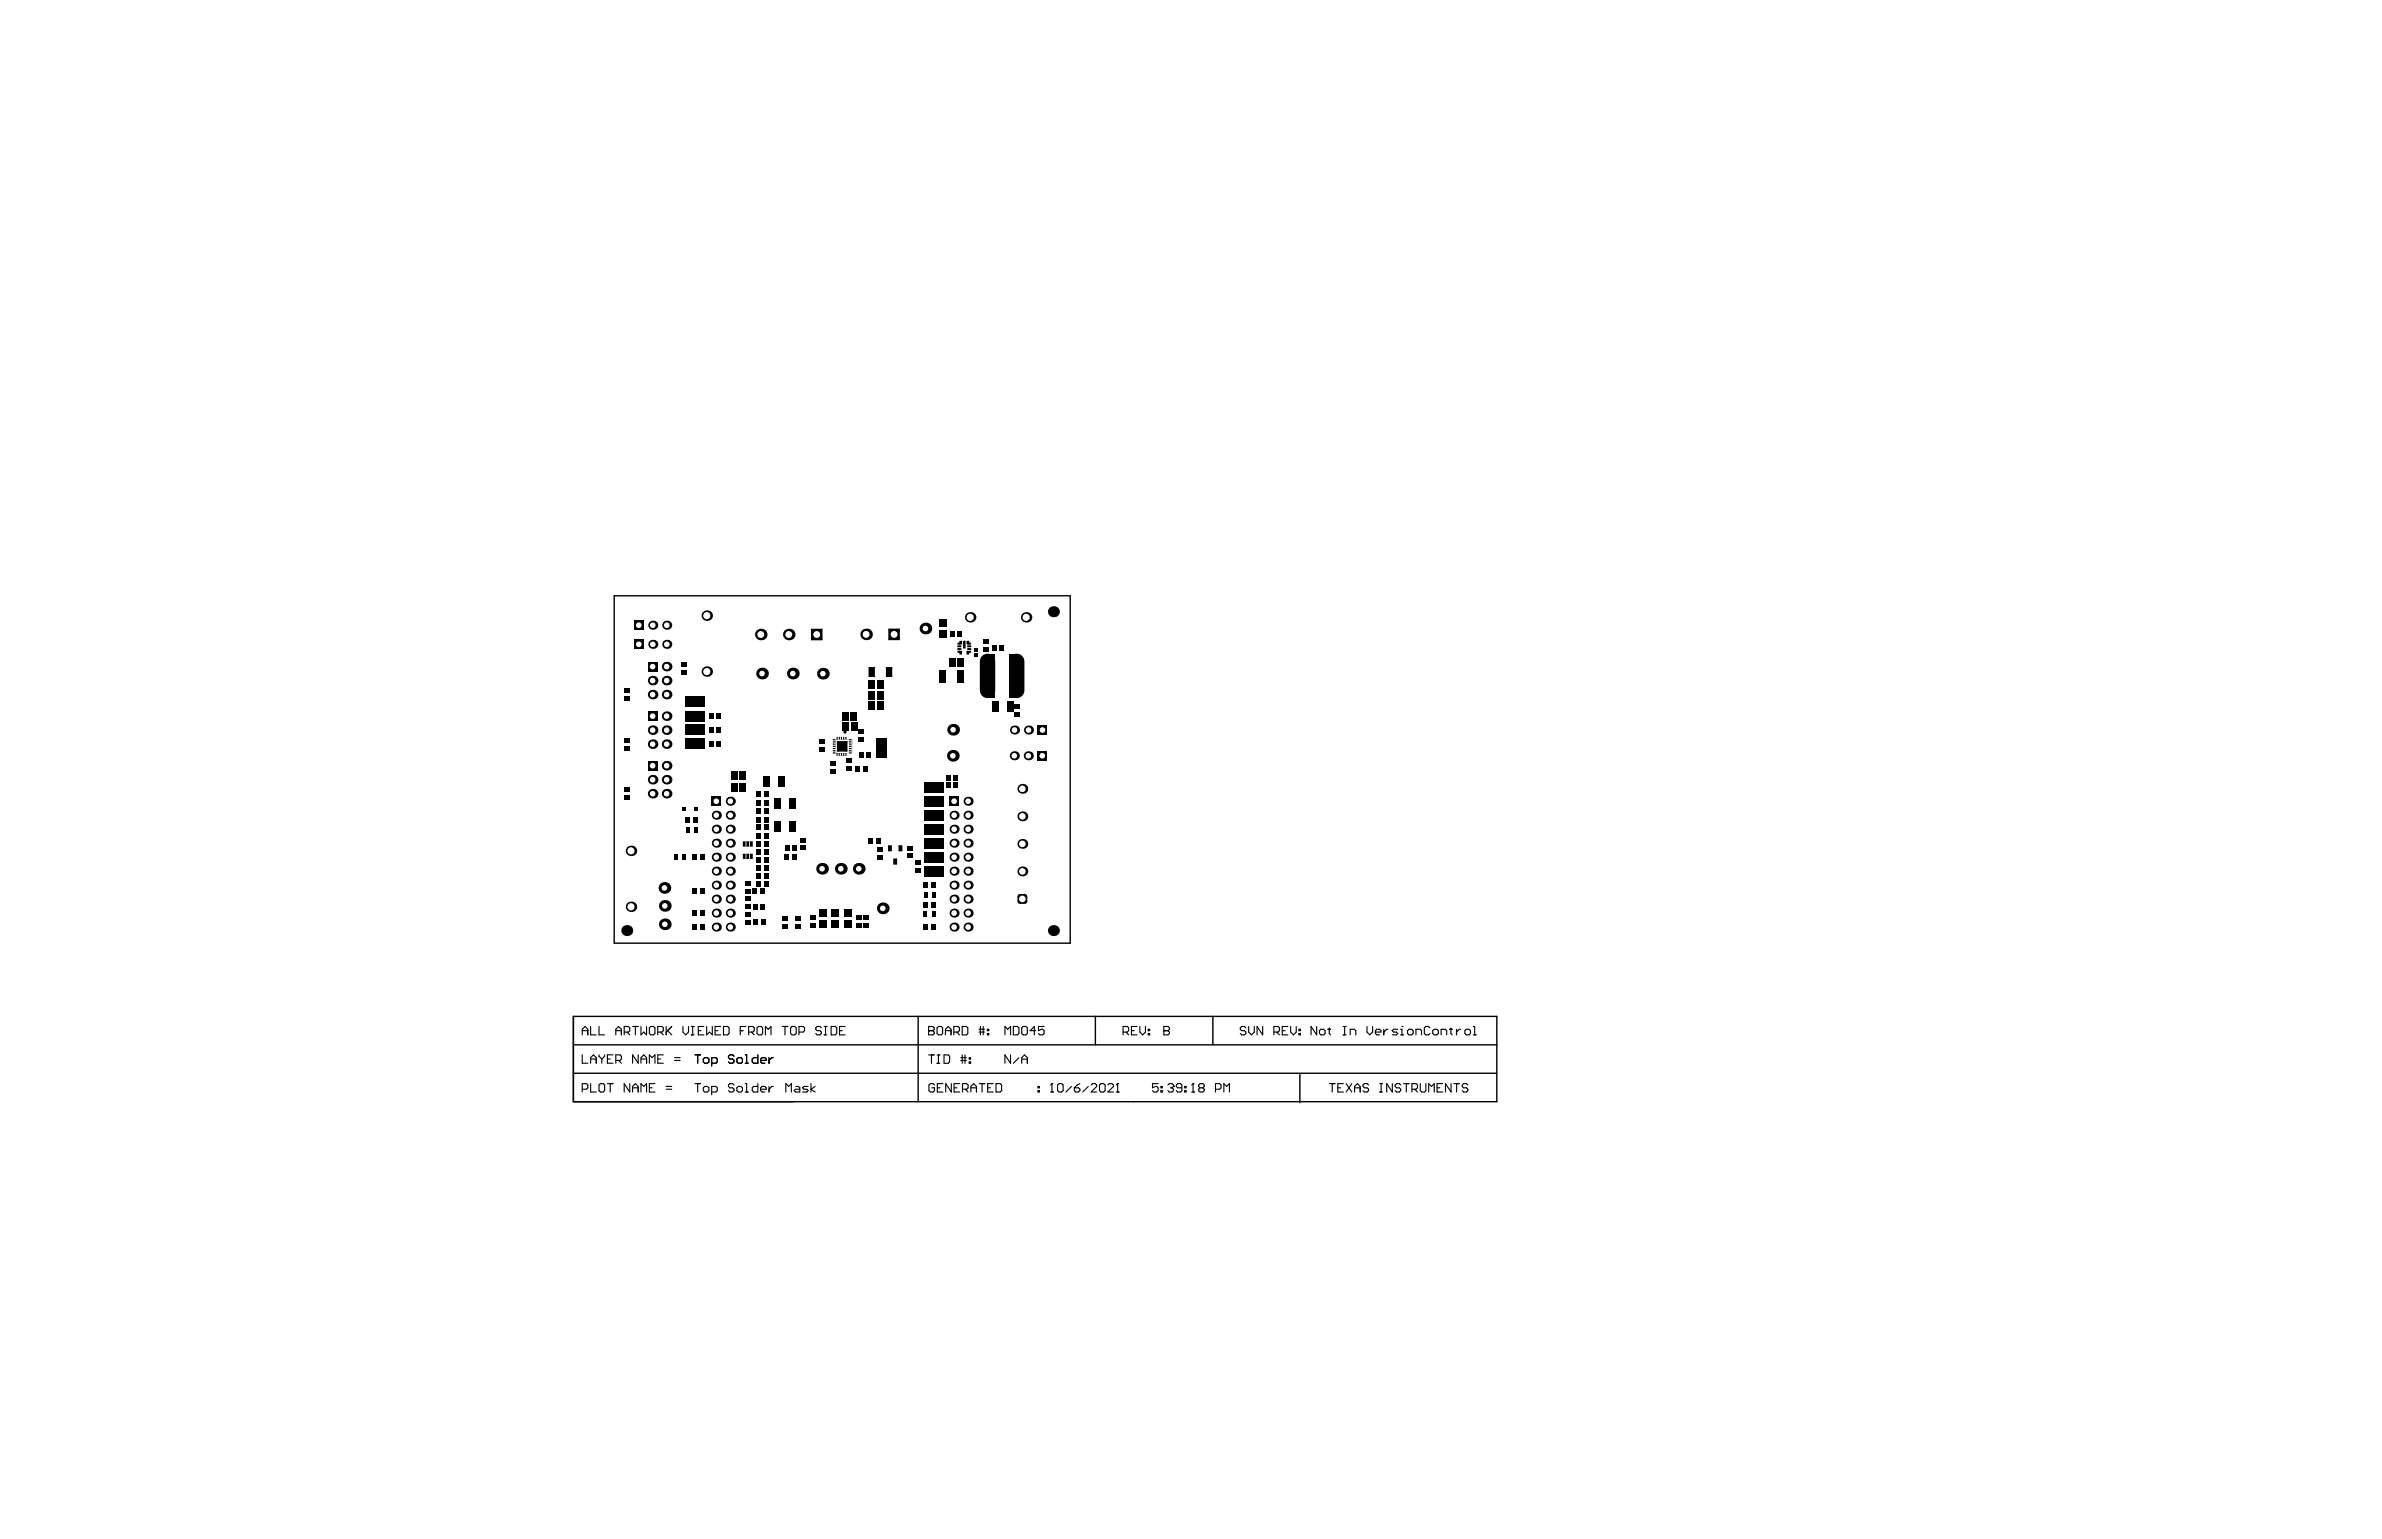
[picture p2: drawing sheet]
<svg xmlns="http://www.w3.org/2000/svg" width="432mm" height="279mm" viewBox="0 0 432 279" stroke-linecap="round" stroke-linejoin="round" font-family="sans-serif">
<path d="M111.3 108h82.7v63h-82.7zM103.9 184.3v15.5h167.4v-15.5h-167.4v15.5M103.9 194.6h167.4M103.9 189.4h167.4M166.4 184.3v15.5M198.6 184.3v5.1M219.9 184.3v5.1M235.6 194.8v5.1" fill="none" stroke="#000" stroke-width=".25"/>
<g fill="none" stroke="#000" stroke-width=".2">
<path d="M105.5 186.9h1.1M105.5 187.6v-1l.6-.5 .5 .5v1M105.5 191.3v1.5h1.1M105.5 197.5h.8l.3-.3v-.5l-.3-.2h-.8v1.5M107.1 186.1v1.5h1M107.1 192.8v-1l.5-.5 .5 .5v1M107.1 196.5v1.5h1M107.1 192h1M108.6 186.1v1.5h1M108.6 196.7l.2-.2h.5l.3 .2v1l-.3 .3h-.5l-.2-.3zM108.6 191.3v.2l.5 .5M109.1 192v.8"/>
<path d="M109.6 191.3v.2l-.5 .5M110.1 196.5h1M110.1 192h.5M110.6 196.5v1.5M111.1 191.3h-1v1.5h1M111.6 186.9h1M111.6 192.3h.8l.2-.3v-.5l-.2-.2h-.8v1.5M111.6 187.6v-1l.5-.5 .5 .5v1M112.1 192.3l.5 .5M113.2 187.1h.7l.3-.2v-.5l-.3-.3h-.7v1.5M113.7 187.1l.5 .5M114.2 196.5v1.5l-1-1.5v1.5"/>
<path d="M114.7 186.1h1M114.7 198v-1l.5-.5 .5 .5v1M114.7 197.2h1M115.2 186.1v1.5M115.7 191.3v1.5l-1-1.5v1.5M116.2 186.1v1.5l.5-.5 .5 .5v-1.5M116.2 192.8v-1l.5-.5 .5 .5v1M116.2 198v-1.5l.5 .5 .5-.5v1.5M116.2 192h1M117.7 186.4l.3-.3h.5l.2 .3v1l-.2 .2h-.5l-.3-.2zM117.7 197.2h.5M117.7 192.8v-1.5l.5 .5 .5-.5v1.5"/>
<path d="M118.7 196.5h-1v1.5h1M119.2 187.1h.8l.2-.2v-.5l-.2-.3h-.8v1.5M119.2 192h.5M119.7 187.1l.5 .5M120.2 191.3h-1v1.5h1M120.8 197.5h1M120.8 197h1M120.8 186.1v1.5M121 186.9l.8 .7M121.8 186.1l-1 1M122.3 192.3h1M122.3 191.8h1"/>
<path d="M123.8 186.1v1l.5 .5 .5-.5v-1M125.3 187.6h.5M125.3 186.1h.5M125.6 186.1v1.5M126 196.5h1M126 191.3h1M126.5 191.3v1.5M126.5 196.5v1.5M126.6 186.9h.5M127.5 197.2l.2-.2h.6l.2 .2v.5l-.2 .3h-.6l-.2-.3zM127.5 192l.2-.2h.6l.2 .2v.5l-.2 .3h-.6l-.2-.3zM127.6 186.1h-1v1.5h1"/>
<path d="M128.1 186.1v1.5l.5-.5 .5 .5v-1.5M129 198h.8l.2-.3v-.5l-.2-.2h-.8v1.5M129 192.8h.8l.2-.3v-.5l-.2-.2h-.8v1.5M129.6 186.9h.5M130.6 186.1h-1v1.5h1M131.1 186.1h.8l.3 .3v1l-.3 .2h-.8zM133.1 196.7l-.3-.2h-.5l-.2 .2v.3l.2 .2h.5l.3 .3v.2l-.3 .3h-.5l-.2-.3M133.1 191.5l-.3-.2h-.5l-.2 .2v.3l.2 .2h.5l.3 .3v.2l-.3 .3h-.5l-.2-.3M133.6 197.2l.2-.2h.5l.3 .2v.5l-.3 .3h-.5l-.2-.3zM133.6 192l.2-.2h.5l.3 .2v.5l-.3 .3h-.5l-.2-.3zM134.2 186.9h.5M135.1 196.5h.3v1.5"/>
<path d="M135.1 198h.5M135.1 192.8h.5M135.1 191.3h.3v1.5M135.2 186.1h-1v1.5M135.7 187.1h.8l.2-.2v-.5l-.2-.3h-.8v1.5M136.2 187.1l.5 .5M137.4 196.5v1.5h-.8l-.2-.3v-.5l.2-.2h.8M137.4 191.3v1.5h-.8l-.2-.3v-.5l.2-.2h.8M137.5 186.1h.5l.2 .3v1l-.2 .2h-.5l-.3-.2v-1zM137.9 197.5h1v-.3l-.3-.2h-.5l-.2 .2v.5l.2 .3h.5M137.9 192.3h1v-.3l-.3-.2h-.5l-.2 .2v.5l.2 .3h.5M138.8 187.6v-1.5l.5 .5 .5-.5v1.5"/>
<path d="M139.4 191.8v1M139.4 197v1M140.2 197h-.3l-.5 .5M140.2 191.8h-.3l-.5 .5M141.8 186.1h1M142.3 186.1v1.5M142.4 198v-1.5l.6 .5 .5-.5v1.5M143.3 186.4l.3-.3h.5l.2 .3v1l-.2 .2h-.5l-.3-.2zM144.2 197h.5l.3 .2v.8h-.8l-.2-.3 .2-.2h.8M144.8 187.1h.8l.3-.2v-.5l-.3-.3h-.8v1.5M146.5 197h-.8l-.2 .2 .2 .3h.6l.2 .2-.2 .3h-.8M147 196.5v1.5"/>
<path d="M147.8 197l-.8 .5 .8 .5M148.9 186.4l-.3-.3h-.5l-.2 .3v.2l.2 .3h.5l.3 .2v.3l-.3 .2h-.5l-.2-.2M149.4 187.6h.5M149.4 186.1h.5M149.7 186.1v1.5M150.7 186.1h.7l.3 .3v1l-.3 .2h-.7zM152.2 186.9h.5M153.2 186.1h-1v1.5h1M168.3 186.9h.1M168.3 186.1h.8l.3 .3v.2l-.3 .3 .3 .2v.3l-.3 .2h-.8zM168.3 186.9h.8M168.3 191.3h1.1"/>
<path d="M168.8 191.3v1.5M169.4 196.7l-.2-.2h-.6l-.2 .2v1l.2 .3h.6l.2-.3v-.5h-.5M169.9 186.4l.2-.3h.5l.3 .3v1l-.3 .2h-.5l-.2-.2zM169.9 192.8h.5M169.9 191.3h.5M169.9 197.2h.5M170.1 191.3v1.5M170.9 196.5h-1v1.5h1M171.1 191.3h.8l.2 .2v1l-.2 .3h-.8zM171.4 186.9h1M171.4 187.6v-1l.5-.5 .5 .5v1M172.4 196.5v1.5l-1-1.5v1.5"/>
<path d="M172.9 187.1h.8l.2-.2v-.5l-.2-.3h-.8v1.5M173 197.2h.5M173.4 187.1l.5 .5M174 196.5h-1v1.5h1M174.2 192.3h1M174.2 191.8h1M174.4 186.1h.8l.2 .3v1l-.2 .2h-.8zM174.4 191.3v1.5M174.5 197.5h.7l.3-.3v-.5l-.3-.2h-.7v1.5M174.9 191.3v1.5M175 197.5l.5 .5M175.7 192.5h.2v.3h-.2z"/>
<path d="M175.7 191.8h.2v.2h-.2zM176 197.2h1M176 198v-1l.5-.5 .5 .5v1M177.5 187.1h1M177.5 186.6h1M177.5 196.5h1M177.7 186.1v1.5M178 196.5v1.5M178.2 186.1v1.5M179 187.4h.2v.2h-.2zM179 186.6h.2v.3h-.2zM179 197.2h.5"/>
<path d="M180.1 196.5h-1.1v1.5h1.1M180.6 196.5h.7l.3 .2v1l-.3 .3h-.7zM182.2 187.6v-1.5l.5 .5 .5-.5v1.5M183.2 191.3v1.5l-1-1.5v1.5M183.7 186.1h.8l.2 .3v1l-.2 .2h-.8zM184.7 191.8l-1 1M185.2 186.4l.3-.3h.5l.2 .3v1l-.2 .2h-.5l-.3-.2zM185.2 192.8v-1l.5-.5 .5 .5v1M185.2 192h1M187.8 186.9h-1.1l.8-.8v1.5M188.2 197.7h.2v.3h-.2zM188.2 197h.2v.2h-.2z"/>
<path d="M189.3 186.1h-1v.8l.5-.3h.2l.3 .3v.5l-.3 .2h-.5l-.2-.2M190.4 198h.5M190.7 196.5h.1M190.7 196.5v1.5M190.7 196.5l-.3 .2M191.7 196.7l.3-.2h.5l.2 .2v1l-.2 .3h-.5l-.3-.3zM194.2 197l-1 1M194.7 197.2h.8l.3 .3v.2l-.3 .3h-.5l-.3-.3zM195.8 196.5l-.5 .2-.6 .5M197.3 197l-1 1M197.8 196.7l.2-.2h.6l.2 .2v.3l-1 1h1M199.6 196.5h.5l.2 .2v1l-.2 .3h-.5l-.3-.3v-1z"/>
<path d="M200.8 196.7l.3-.2h.5l.2 .2v.3l-1 1h1M202.4 198h.5M202.6 196.5h.1M202.6 196.5v1.5M202.6 196.5l-.2 .2M203.6 187.1h.7l.3-.2v-.5l-.3-.3h-.7v1.5M204.1 187.1l.5 .5M205.1 186.9h.5M206.1 186.1h-1v1.5h1M206.6 186.1v1l.5 .5 .5-.5v-1M208.2 187.4h.2v.2h-.2zM208.2 186.6h.2v.3h-.2z"/>
<path d="M209.9 196.5h-1v.7l.5-.2h.3l.2 .2v.5l-.2 .3h-.5l-.3-.3M210.4 197.7h.3v.3h-.3zM210.4 197h.3v.2h-.3zM211 186.9h.1M211 186.1h.7l.3 .3v.2l-.3 .3 .3 .2v.3l-.3 .2h-.7zM211 186.9h.7M211.7 196.7l.3-.2h.5l.2 .2v.3M212.2 197.2h.3M212.5 197.2l.2 .3v.2l-.2 .3h-.5l-.3-.3M212.7 197h.1M212.7 197l-.2 .2M214.2 197.2h-.7l-.3-.2v-.3l.3-.2h.5l.2 .2v1l-.2 .3h-.5l-.3-.3"/>
<path d="M214.8 197.7h.2v.3h-.2zM214.8 197h.2v.2h-.2zM216 198h.5M216.3 196.5h.1M216.3 196.5v1.5M216.3 196.5l-.3 .2M217.5 197.2l-.2-.2v-.3l.2-.2h.6l.2 .2v.3l-.2 .2M217.5 197.2l-.2 .3v.2l.2 .3h.6l.2-.3v-.2l-.2-.3M217.5 197.2h.6M220.3 197.5h.8l.2-.3v-.5l-.2-.2h-.8v1.5M221.9 198v-1.5l.5 .5 .5-.5v1.5M225.9 186.4l-.3-.3h-.5l-.3 .3v.2l.3 .3h.5l.3 .2v.3l-.3 .2h-.5l-.3-.2"/>
<path d="M226.4 186.1v1l.5 .5 .5-.5v-1M228.9 186.1v1.5l-1-1.5v1.5M230.9 187.1h.8l.2-.2v-.5l-.2-.3h-.8v1.5M231.4 187.1l.5 .5M232.4 186.9h.5M233.5 186.1h-1.1v1.5h1.1M234 186.1v1l.5 .5 .5-.5v-1M235.5 187.4h.2v.2h-.2zM235.5 186.6h.2v.3h-.2zM238.7 186.1v1.5l-1-1.5v1.5M239.4 186.6h.5l.3 .3v.5l-.3 .2h-.5l-.2-.2v-.5zM240.7 186.6h.5"/>
<path d="M241 186.4v1l.2 .2M241 196.5h1M241.5 196.5v1.5M242.5 197.2h.5M243.5 187.6h.5M243.5 186.1h.5M243.5 196.5h-1v1.5h1M243.8 186.1v1.5M244 196.5l1 1.5M244.8 187.6v-1h.7l.3 .3v.7M245 196.5l-1 1.5M245.6 197.2h1"/>
<path d="M245.6 198v-1l.5-.5 .5 .5v1M247.8 186.1v1l.5 .5 .5-.5v-1M248.1 196.7l-.3-.2h-.5l-.2 .2v.3l.2 .2h.5l.3 .3v.2l-.3 .3h-.5l-.2-.3M249.3 187.1h1v-.2l-.2-.3h-.5l-.3 .3v.5l.3 .2h.5M250.1 196.5h.5M250.1 198h.5M250.4 196.5v1.5M250.8 186.6v1M251.6 186.6h-.2l-.6 .5M252.4 196.5v1.5l-1-1.5v1.5M253.4 186.6h-.8l-.2 .3 .2 .2h.5l.3 .3-.3 .2h-.7M253.9 187.6h.5"/>
<path d="M253.9 186.6h.2v1M253.9 196.7l-.2-.2h-.5l-.3 .2v.3l.3 .2h.5l.2 .3v.2l-.2 .3h-.5l-.3-.3M254.1 186.1h.1M254.4 196.5h1M254.9 196.5v1.5M255.4 186.6h.5l.3 .3v.5l-.3 .2h-.5l-.2-.2v-.5zM255.9 197.5h.8l.3-.3v-.5l-.3-.2h-.8v1.5M256.5 197.5l.5 .5M256.7 187.6v-1h.7l.3 .3v.7M257.5 196.5v1.2l.2 .3h.5l.3-.3v-1.2M259 198v-1.5l.5 .5 .5-.5v1.5M259.2 186.4l-.2-.3h-.5l-.3 .3v1l.3 .2h.5l.2-.2"/>
<path d="M260 186.6h.5l.2 .3v.5l-.2 .2h-.5l-.3-.2v-.5zM260.5 197.2h.5M261.2 187.6v-1h.8l.3 .3v.7M261.5 196.5h-1v1.5h1M262.8 186.6h.5M263 186.4v1l.3 .2M263 196.5v1.5l-1-1.5v1.5M263.5 196.5h1.1M264 186.6v1M264.1 196.5v1.5M264.8 186.6h-.3l-.5 .5M265.8 186.6h.5l.3 .3v.5l-.3 .2h-.5l-.2-.2v-.5z"/>
<path d="M266.1 196.7l-.3-.2h-.5l-.2 .2v.3l.2 .2h.5l.3 .3v.2l-.3 .3h-.5l-.2-.3M267.1 187.6h.5M267.1 186.1h.2v1.5"/>
</g>
<g fill="#000">
<path d="M173.6 118h.8v.6l-.4 .1-.1-.4h-.3zM173.9 116.2h.5v.6h-.8v-.2l.3-.1zM175.2 116.2h.5v.3l.3 .1v.2h-.8zM175.2 118h.8l.1 .3h-.4v.4h-.4z"/>
<circle cx="152" cy="136" r=".25"/>
<circle cx="152" cy="134.6" r=".25"/>
<circle cx="152.7" cy="135.3" r=".25"/>
<circle cx="153.2" cy="132.7" r=".3"/>
<circle cx="153.4" cy="136" r=".25"/>
<circle cx="153.4" cy="134.6" r=".25"/>
<circle cx="183.9" cy="132.4" r=".82"/>
</g>
<circle cx="183.9" cy="132.4" r=".51" fill="#fff"/>
<circle cx="120.8" cy="143.9" r=".87" fill="#000"/>
<circle cx="120.8" cy="143.9" r=".51" fill="#fff"/>
<circle cx="120.8" cy="129.9" r=".87" fill="#000"/>
<circle cx="120.8" cy="129.9" r=".51" fill="#fff"/>
<circle cx="185.3" cy="148" r=".9" fill="#000"/>
<circle cx="185.3" cy="148" r=".6" fill="#fff"/>
<circle cx="114.4" cy="164.4" r=".95" fill="#000"/>
<circle cx="114.4" cy="164.4" r=".65" fill="#fff"/>
<circle cx="114.4" cy="154.3" r=".95" fill="#000"/>
<circle cx="114.4" cy="154.3" r=".65" fill="#fff"/>
<path d="M115 112.5h1.6v1.7h-1.6z" fill-rule="evenodd" fill="#000"/>
<circle cx="115.8" cy="113.4" r=".51" fill="#fff"/>
<path d="M115 116h1.6v1.6h-1.6z" fill-rule="evenodd" fill="#000"/>
<circle cx="115.8" cy="116.8" r=".51" fill="#fff"/>
<circle cx="120.5" cy="164.3" r="1.06" fill="#000"/>
<circle cx="120.5" cy="164.3" r=".51" fill="#fff"/>
<circle cx="120.8" cy="141.4" r=".87" fill="#000"/>
<circle cx="120.8" cy="141.4" r=".51" fill="#fff"/>
<circle cx="120.8" cy="138.8" r=".87" fill="#000"/>
<circle cx="120.8" cy="138.8" r=".51" fill="#fff"/>
<circle cx="120.8" cy="134.9" r=".87" fill="#000"/>
<circle cx="120.8" cy="134.9" r=".51" fill="#fff"/>
<circle cx="120.8" cy="132.4" r=".87" fill="#000"/>
<circle cx="120.8" cy="132.4" r=".51" fill="#fff"/>
<circle cx="120.8" cy="125.9" r=".87" fill="#000"/>
<circle cx="120.8" cy="125.9" r=".51" fill="#fff"/>
<circle cx="120.8" cy="123.4" r=".87" fill="#000"/>
<circle cx="120.8" cy="123.4" r=".51" fill="#fff"/>
<circle cx="120.8" cy="120.9" r=".87" fill="#000"/>
<circle cx="120.8" cy="120.9" r=".51" fill="#fff"/>
<circle cx="120.9" cy="113.4" r=".82" fill="#000"/>
<circle cx="120.9" cy="113.4" r=".51" fill="#fff"/>
<circle cx="120.9" cy="116.8" r=".82" fill="#000"/>
<circle cx="120.9" cy="116.8" r=".51" fill="#fff"/>
<circle cx="129.9" cy="163" r=".82" fill="#000"/>
<circle cx="129.9" cy="163" r=".51" fill="#fff"/>
<circle cx="129.9" cy="165.6" r=".82" fill="#000"/>
<circle cx="129.9" cy="165.6" r=".51" fill="#fff"/>
<circle cx="132.4" cy="163" r=".82" fill="#000"/>
<circle cx="132.4" cy="163" r=".51" fill="#fff"/>
<circle cx="132.4" cy="165.6" r=".82" fill="#000"/>
<circle cx="132.4" cy="165.6" r=".51" fill="#fff"/>
<circle cx="129.9" cy="155.4" r=".82" fill="#000"/>
<circle cx="129.9" cy="155.4" r=".51" fill="#fff"/>
<circle cx="129.9" cy="158" r=".82" fill="#000"/>
<circle cx="129.9" cy="158" r=".51" fill="#fff"/>
<circle cx="132.4" cy="155.4" r=".82" fill="#000"/>
<circle cx="132.4" cy="155.4" r=".51" fill="#fff"/>
<circle cx="132.4" cy="158" r=".82" fill="#000"/>
<circle cx="132.4" cy="158" r=".51" fill="#fff"/>
<path d="M129 144.5h1.7v1.6h-1.7z" fill-rule="evenodd" fill="#000"/>
<circle cx="129.9" cy="145.3" r=".51" fill="#fff"/>
<circle cx="129.9" cy="147.8" r=".82" fill="#000"/>
<circle cx="129.9" cy="147.8" r=".51" fill="#fff"/>
<circle cx="129.9" cy="150.3" r=".82" fill="#000"/>
<circle cx="129.9" cy="150.3" r=".51" fill="#fff"/>
<circle cx="132.4" cy="145.3" r=".82" fill="#000"/>
<circle cx="132.4" cy="145.3" r=".51" fill="#fff"/>
<circle cx="132.4" cy="147.8" r=".82" fill="#000"/>
<circle cx="132.4" cy="147.8" r=".51" fill="#fff"/>
<circle cx="132.4" cy="150.3" r=".82" fill="#000"/>
<circle cx="132.4" cy="150.3" r=".51" fill="#fff"/>
<circle cx="138.1" cy="122.1" r="1.06" fill="#000"/>
<circle cx="138.1" cy="122.1" r=".51" fill="#fff"/>
<circle cx="137.9" cy="115" r="1.05" fill="#000"/>
<circle cx="137.9" cy="115" r=".62" fill="#fff"/>
<circle cx="149" cy="157.5" r="1.06" fill="#000"/>
<circle cx="149" cy="157.5" r=".51" fill="#fff"/>
<circle cx="149.2" cy="122.1" r="1.06" fill="#000"/>
<circle cx="149.2" cy="122.1" r=".51" fill="#fff"/>
<path d="M147.1 114h1.9l.1 .1v1.9l-.1 .1h-1.9l-.1-.1v-1.9z" fill-rule="evenodd" fill="#000"/>
<g fill="#000">
<path d="M147 114.1h.1zM147 114l.1 .1z"/>
<path d="M147.1 116v.1zM147 116l.1 .1z"/>
<path d="M149 116h.1zM149 116h.1l-.1 .1z"/>
<path d="M149 114v.1zM149 114l.1 .1z"/>
</g>
<circle cx="148.1" cy="115" r=".62" fill="#fff"/>
<circle cx="155.7" cy="157.5" r="1.06" fill="#000"/>
<circle cx="155.7" cy="157.5" r=".51" fill="#fff"/>
<circle cx="157" cy="115" r="1.05" fill="#000"/>
<circle cx="157" cy="115" r=".62" fill="#fff"/>
<path d="M161 114.1l.1-.1h1.9l.1 .1v1.9l-.1 .1h-1.9l-.1-.1z" fill-rule="evenodd" fill="#000"/>
<g fill="#000">
<path d="M161 114.1h.1zM161.1 114v.1z"/>
<path d="M161.1 116v.1zM161 116l.1 .1z"/>
<path d="M163 116h.1zM163 116h.1l-.1 .1z"/>
<path d="M163 114v.1zM163 114l.1 .1z"/>
</g>
<circle cx="162.1" cy="115" r=".62" fill="#fff"/>
<circle cx="173" cy="163" r=".82" fill="#000"/>
<circle cx="173" cy="163" r=".51" fill="#fff"/>
<circle cx="173" cy="165.6" r=".82" fill="#000"/>
<circle cx="173" cy="165.6" r=".51" fill="#fff"/>
<circle cx="173" cy="155.4" r=".82" fill="#000"/>
<circle cx="173" cy="155.4" r=".51" fill="#fff"/>
<circle cx="173" cy="158" r=".82" fill="#000"/>
<circle cx="173" cy="158" r=".51" fill="#fff"/>
<path d="M172.1 144.5h1.7v1.6h-1.7z" fill-rule="evenodd" fill="#000"/>
<circle cx="173" cy="145.3" r=".51" fill="#fff"/>
<circle cx="173" cy="147.8" r=".82" fill="#000"/>
<circle cx="173" cy="147.8" r=".51" fill="#fff"/>
<circle cx="173" cy="150.3" r=".82" fill="#000"/>
<circle cx="173" cy="150.3" r=".51" fill="#fff"/>
<circle cx="172.7" cy="137" r="1.06" fill="#000"/>
<circle cx="172.7" cy="137" r=".51" fill="#fff"/>
<circle cx="172.8" cy="132.3" r="1.06" fill="#000"/>
<circle cx="172.8" cy="132.3" r=".51" fill="#fff"/>
<path d="M184.9 162.1h.9l.4 .5v.8l-.4 .5h-.9l-.5-.5v-.8z" fill-rule="evenodd" fill="#000"/>
<g fill="#000">
<path d="M184.4 162.6h.5zM184.7 162.2l.2-.1v.5h-.5z"/>
<path d="M184.9 163.4v.5zM184.4 163.4h.5v.5l-.2-.1z"/>
<path d="M185.8 163.4h.4zM185.8 163.4h.4l-.2 .4-.2 .1z"/>
<path d="M185.8 162.1v.5zM185.8 162.1l.2 .1 .2 .4h-.4z"/>
</g>
<circle cx="185.3" cy="163" r=".6" fill="#fff"/>
<circle cx="185.3" cy="158" r=".9" fill="#000"/>
<circle cx="185.3" cy="158" r=".6" fill="#fff"/>
<circle cx="185.3" cy="153" r=".9" fill="#000"/>
<circle cx="185.3" cy="153" r=".6" fill="#fff"/>
<circle cx="185.3" cy="143" r=".9" fill="#000"/>
<circle cx="185.3" cy="143" r=".6" fill="#fff"/>
<circle cx="186.4" cy="137" r=".82" fill="#000"/>
<circle cx="186.4" cy="137" r=".51" fill="#fff"/>
<path d="M188.1 136.2h1.7v1.7h-1.7z" fill-rule="evenodd" fill="#000"/>
<circle cx="188.9" cy="137" r=".51" fill="#fff"/>
<circle cx="186.4" cy="132.4" r=".82" fill="#000"/>
<circle cx="186.4" cy="132.4" r=".51" fill="#fff"/>
<path d="M188.2 131.5h1.6v1.7h-1.6z" fill-rule="evenodd" fill="#000"/>
<circle cx="189" cy="132.4" r=".51" fill="#fff"/>
<circle cx="120.4" cy="161" r="1.06" fill="#000"/>
<circle cx="120.4" cy="161" r=".51" fill="#fff"/>
<circle cx="120.5" cy="167.6" r="1.06" fill="#000"/>
<circle cx="120.5" cy="167.6" r=".51" fill="#fff"/>
<circle cx="129.9" cy="152.9" r=".82" fill="#000"/>
<circle cx="129.9" cy="152.9" r=".51" fill="#fff"/>
<circle cx="129.9" cy="160.5" r=".82" fill="#000"/>
<circle cx="129.9" cy="160.5" r=".51" fill="#fff"/>
<circle cx="129.9" cy="168.1" r=".82" fill="#000"/>
<circle cx="129.9" cy="168.1" r=".51" fill="#fff"/>
<circle cx="132.4" cy="152.9" r=".82" fill="#000"/>
<circle cx="132.4" cy="152.9" r=".51" fill="#fff"/>
<circle cx="132.4" cy="160.5" r=".82" fill="#000"/>
<circle cx="132.4" cy="160.5" r=".51" fill="#fff"/>
<circle cx="132.4" cy="168.1" r=".82" fill="#000"/>
<circle cx="132.4" cy="168.1" r=".51" fill="#fff"/>
<circle cx="173" cy="152.9" r=".82" fill="#000"/>
<circle cx="173" cy="152.9" r=".51" fill="#fff"/>
<circle cx="173" cy="160.5" r=".82" fill="#000"/>
<circle cx="173" cy="160.5" r=".51" fill="#fff"/>
<circle cx="173" cy="168.1" r=".82" fill="#000"/>
<circle cx="173" cy="168.1" r=".51" fill="#fff"/>
<circle cx="186" cy="111.9" r=".95" fill="#000"/>
<circle cx="186" cy="111.9" r=".65" fill="#fff"/>
<circle cx="118.3" cy="143.9" r=".87" fill="#000"/>
<circle cx="118.3" cy="143.9" r=".51" fill="#fff"/>
<path d="M117.4 129h1.8v1.7h-1.8z" fill-rule="evenodd" fill="#000"/>
<circle cx="118.3" cy="129.9" r=".51" fill="#fff"/>
<circle cx="118.3" cy="141.4" r=".87" fill="#000"/>
<circle cx="118.3" cy="141.4" r=".51" fill="#fff"/>
<path d="M117.4 138h1.8v1.7h-1.8z" fill-rule="evenodd" fill="#000"/>
<circle cx="118.3" cy="138.8" r=".51" fill="#fff"/>
<circle cx="118.3" cy="134.9" r=".87" fill="#000"/>
<circle cx="118.3" cy="134.9" r=".51" fill="#fff"/>
<circle cx="118.3" cy="132.4" r=".87" fill="#000"/>
<circle cx="118.3" cy="132.4" r=".51" fill="#fff"/>
<circle cx="128.1" cy="121.8" r=".95" fill="#000"/>
<circle cx="128.1" cy="121.8" r=".65" fill="#fff"/>
<circle cx="118.3" cy="125.9" r=".87" fill="#000"/>
<circle cx="118.3" cy="125.9" r=".51" fill="#fff"/>
<circle cx="118.3" cy="123.4" r=".87" fill="#000"/>
<circle cx="118.3" cy="123.4" r=".51" fill="#fff"/>
<path d="M117.4 120h1.8v1.7h-1.8z" fill-rule="evenodd" fill="#000"/>
<circle cx="118.3" cy="120.9" r=".51" fill="#fff"/>
<circle cx="118.3" cy="113.4" r=".82" fill="#000"/>
<circle cx="118.3" cy="113.4" r=".51" fill="#fff"/>
<circle cx="118.3" cy="116.8" r=".82" fill="#000"/>
<circle cx="118.3" cy="116.8" r=".51" fill="#fff"/>
<circle cx="160" cy="164.7" r="1.06" fill="#000"/>
<circle cx="160" cy="164.7" r=".51" fill="#fff"/>
<circle cx="152.4" cy="157.5" r="1.06" fill="#000"/>
<circle cx="152.4" cy="157.5" r=".51" fill="#fff"/>
<circle cx="143.7" cy="122.1" r="1.06" fill="#000"/>
<circle cx="143.7" cy="122.1" r=".51" fill="#fff"/>
<circle cx="143" cy="115" r="1.05" fill="#000"/>
<circle cx="143" cy="115" r=".62" fill="#fff"/>
<circle cx="175.5" cy="163" r=".82" fill="#000"/>
<circle cx="175.5" cy="163" r=".51" fill="#fff"/>
<circle cx="175.5" cy="165.6" r=".82" fill="#000"/>
<circle cx="175.5" cy="165.6" r=".51" fill="#fff"/>
<circle cx="175.5" cy="155.4" r=".82" fill="#000"/>
<circle cx="175.5" cy="155.4" r=".51" fill="#fff"/>
<circle cx="175.5" cy="158" r=".82" fill="#000"/>
<circle cx="175.5" cy="158" r=".51" fill="#fff"/>
<circle cx="175.5" cy="145.3" r=".82" fill="#000"/>
<circle cx="175.5" cy="145.3" r=".51" fill="#fff"/>
<circle cx="175.5" cy="147.8" r=".82" fill="#000"/>
<circle cx="175.5" cy="147.8" r=".51" fill="#fff"/>
<circle cx="175.5" cy="150.3" r=".82" fill="#000"/>
<circle cx="175.5" cy="150.3" r=".51" fill="#fff"/>
<circle cx="183.9" cy="137" r=".82" fill="#000"/>
<circle cx="183.9" cy="137" r=".51" fill="#fff"/>
<circle cx="167.8" cy="114" r="1.06" fill="#000"/>
<circle cx="167.8" cy="114" r=".51" fill="#fff"/>
<circle cx="128.1" cy="111.6" r=".95" fill="#000"/>
<circle cx="128.1" cy="111.6" r=".65" fill="#fff"/>
<circle cx="175.5" cy="152.9" r=".82" fill="#000"/>
<circle cx="175.5" cy="152.9" r=".51" fill="#fff"/>
<circle cx="175.5" cy="160.5" r=".82" fill="#000"/>
<circle cx="175.5" cy="160.5" r=".51" fill="#fff"/>
<circle cx="175.5" cy="168.1" r=".82" fill="#000"/>
<circle cx="175.5" cy="168.1" r=".51" fill="#fff"/>
<circle cx="175.9" cy="111.9" r=".95" fill="#000"/>
<circle cx="175.9" cy="111.9" r=".65" fill="#fff"/>
<g fill="#000">
<path d="M170.3 114.4h1.3v1.3h-1.3z" fill-rule="evenodd"/>
<path d="M170.3 112.3h1.3v1.3h-1.3z" fill-rule="evenodd"/>
<path d="M172.1 114.5h.9v1h-.9z" fill-rule="evenodd"/>
<path d="M173.8 118.1l.2-.1 .1 .2-.2 .1z" fill-rule="evenodd"/>
<path d="M173.8 116.6l.2-.1 .1 .2-.2 .1z" fill-rule="evenodd"/>
<path d="M173.6 117.1l.6-.1 .1 .3-.6 .1z" fill-rule="evenodd"/>
<path d="M173.6 117.6l.6-.1 .1 .3-.6 .1z" fill-rule="evenodd"/>
<path d="M173.5 114.5h.9v1h-.9z" fill-rule="evenodd"/>
<path d="M174.7 116.2l.3 .1v1.2l-.1 .1-.3-.1v-1.2z" fill-rule="evenodd"/>
<path d="M175.6 118.1l.2-.1 .1 .2-.2 .1z" fill-rule="evenodd"/>
<path d="M175.7 116.5l.2 .1-.1 .2-.2-.1z" fill-rule="evenodd"/>
<path d="M175.5 117.5h.5l.1 .3-.6 .1-.1-.1z" fill-rule="evenodd"/>
<path d="M175.5 117h.5l.1 .3-.6 .1-.1-.1z" fill-rule="evenodd"/>
<path d="M176.7 117.4h.6v.7h-.6z" fill-rule="evenodd"/>
<path d="M176.7 118.4h.6v.7h-.6z" fill-rule="evenodd"/>
<path d="M178.8 118.5h1.6v1.6h-1.6z" fill-rule="evenodd"/>
<path d="M178.2 117.3h1v.9h-1z" fill-rule="evenodd"/>
<path d="M178.2 115.9h1v.9h-1z" fill-rule="evenodd"/>
<path d="M179.8 117h.9v.9h-.9z" fill-rule="evenodd"/>
<path d="M181.2 117h.9v.9h-.9z" fill-rule="evenodd"/>
<path d="M113.2 135.2h.9v.9h-.9z" fill-rule="evenodd"/>
<path d="M113.2 133.8h.9v.9h-.9z" fill-rule="evenodd"/>
<path d="M113.2 124.8h.9v.9h-.9z" fill-rule="evenodd"/>
<path d="M113.2 126.2h.9v.9h-.9z" fill-rule="evenodd"/>
<path d="M124.3 128.9h3.5v1.9h-3.5z" fill-rule="evenodd"/>
<path d="M124.3 133.9h3.5v1.9h-3.5z" fill-rule="evenodd"/>
<path d="M124.3 131.4h3.5v1.9h-3.5z" fill-rule="evenodd"/>
<path d="M124.3 126.3h3.5v1.9h-3.5z" fill-rule="evenodd"/>
<path d="M123.6 121.5h.9v.9h-.9z" fill-rule="evenodd"/>
<path d="M123.6 120.1h.9v.9h-.9z" fill-rule="evenodd"/>
<path d="M128.4 131.9h.9v.9h-.9z" fill-rule="evenodd"/>
<path d="M128.4 129.4h.9v.9h-.9z" fill-rule="evenodd"/>
<path d="M128.4 134.4h.9v.9h-.9z" fill-rule="evenodd"/>
<path d="M129.8 131.9h.9v.9h-.9z" fill-rule="evenodd"/>
<path d="M129.8 129.4h.9v.9h-.9z" fill-rule="evenodd"/>
<path d="M129.8 134.4h.9v.9h-.9z" fill-rule="evenodd"/>
<path d="M132.6 139.9h1.2v1.5h-1.2z" fill-rule="evenodd"/>
<path d="M134.1 139.9h1.2v1.5h-1.2z" fill-rule="evenodd"/>
<path d="M148.5 135.4h.9v.9h-.9z" fill-rule="evenodd"/>
<path d="M148.5 134h.9v.9h-.9z" fill-rule="evenodd"/>
<path d="M151 136.4h.4v.2h-.4z" fill-rule="evenodd"/>
<path d="M151 136h.4v.2h-.4z" fill-rule="evenodd"/>
<path d="M151 135.6h.4v.2h-.4z" fill-rule="evenodd"/>
<path d="M151 135.3l.4-.1v.2h-.4z" fill-rule="evenodd"/>
<path d="M151 134.4h.4v.2h-.4z" fill-rule="evenodd"/>
<path d="M151 134h.4v.2h-.4z" fill-rule="evenodd"/>
<path d="M151 134.9l.4-.1v.2h-.4z" fill-rule="evenodd"/>
<path d="M150.5 138h.9v.9h-.9z" fill-rule="evenodd"/>
<path d="M151.6 133.7h.2v.4l-.2-.1z" fill-rule="evenodd"/>
<path d="M151.7 136.6h.1v.4h-.2z" fill-rule="evenodd"/>
<path d="M151.8 134.4h1.8v1.9l-1.9-.1z" fill-rule="evenodd"/>
<path d="M152.1 133.6l.1 .1v.4l-.2-.1z" fill-rule="evenodd"/>
<path d="M152.1 136.6h.1v.4h-.2z" fill-rule="evenodd"/>
<path d="M152.4 133.7h.2v.4l-.2-.1z" fill-rule="evenodd"/>
<path d="M152.5 136.6h.1v.4h-.2z" fill-rule="evenodd"/>
<path d="M152.8 133.7h.2v.4l-.2-.1z" fill-rule="evenodd"/>
<path d="M152.9 136.6h.1v.4h-.2z" fill-rule="evenodd"/>
<path d="M153.2 133.7h.2v.4l-.2-.1z" fill-rule="evenodd"/>
<path d="M153.3 136.6h.1v.4h-.2z" fill-rule="evenodd"/>
<path d="M152.7 129.1h1.2v1.5h-1.2z" fill-rule="evenodd"/>
<path d="M153.9 135.3l.4-.1 .1 .2h-.5z" fill-rule="evenodd"/>
<path d="M153.9 135.6h.4l.1 .2h-.5z" fill-rule="evenodd"/>
<path d="M153.9 136h.4l.1 .2h-.5z" fill-rule="evenodd"/>
<path d="M153.9 136.4h.4l.1 .2h-.5z" fill-rule="evenodd"/>
<path d="M153.9 134h.4l.1 .2h-.5z" fill-rule="evenodd"/>
<path d="M153.9 134.4h.4l.1 .2h-.5z" fill-rule="evenodd"/>
<path d="M153.9 134.9l.4-.1 .1 .2h-.5z" fill-rule="evenodd"/>
<path d="M152.7 130.9h1.2v1.5h-1.2z" fill-rule="evenodd"/>
<path d="M153.3 137.5h1v.9h-1z" fill-rule="evenodd"/>
<path d="M153.3 138.9h1v.9h-1z" fill-rule="evenodd"/>
<path d="M154.2 129.1h1.2v1.5h-1.2z" fill-rule="evenodd"/>
<path d="M154.2 130.9h1.2v1.5h-1.2z" fill-rule="evenodd"/>
<path d="M155.7 136.4h.9v1h-.9z" fill-rule="evenodd"/>
<path d="M155.1 138.9h.9v1h-.9z" fill-rule="evenodd"/>
<path d="M155.5 133.6h1v.9h-1z" fill-rule="evenodd"/>
<path d="M155.5 132.2h1v.9h-1z" fill-rule="evenodd"/>
<path d="M157.1 136.4h.9v1h-.9z" fill-rule="evenodd"/>
<path d="M156.5 138.9h.9v1h-.9z" fill-rule="evenodd"/>
<path d="M157.4 127.1h1.2v1.5h-1.2z" fill-rule="evenodd"/>
<path d="M157.4 123.4h1.2v1.5h-1.2z" fill-rule="evenodd"/>
<path d="M157.4 125.3h1.2v1.5h-1.2z" fill-rule="evenodd"/>
<path d="M157.4 121h1.2l-.1 1.7h-1.1z" fill-rule="evenodd"/>
<path d="M158.9 133.8h1.9v3.6h-1.9z" fill-rule="evenodd"/>
<path d="M158.9 127.1h1.2v1.5h-1.2z" fill-rule="evenodd"/>
<path d="M158.9 123.4h1.2v1.5h-1.2z" fill-rule="evenodd"/>
<path d="M158.9 125.3h1.2v1.5h-1.2z" fill-rule="evenodd"/>
<path d="M160.6 121h1.1v1.7h-1.1z" fill-rule="evenodd"/>
<path d="M170.2 121.4h1.2v2.3h-1.2z" fill-rule="evenodd"/>
<path d="M172 119.3h1.2v1.5h-1.2z" fill-rule="evenodd"/>
<path d="M173.5 119.3h1.2v1.5h-1.2z" fill-rule="evenodd"/>
<path d="M173.5 121.4h1.2v2.3h-1.2z" fill-rule="evenodd"/>
<path d="M178.8 125h1.6v1.6h-1.6z" fill-rule="evenodd"/>
<path d="M179.8 127.2h1.2v1.9h-1.2z" fill-rule="evenodd"/>
<path d="M182.5 127.2h1.2v1.9h-1.2z" fill-rule="evenodd"/>
<path d="M184 129h.9v.9h-.9z" fill-rule="evenodd"/>
<path d="M184 127.6h.9v.9h-.9z" fill-rule="evenodd"/>
<path d="M182.9 125h1.6v1.6h-1.6z" fill-rule="evenodd"/>
<path d="M182.9 118.5h1.6v1.6h-1.6z" fill-rule="evenodd"/>
<path d="M113.2 144.2h.9v.9h-.9z" fill-rule="evenodd"/>
<path d="M113.2 142.8h.9v.9h-.9z" fill-rule="evenodd"/>
<path d="M122.2 154.9h.6v1h-.6z" fill-rule="evenodd"/>
<path d="M123.6 146.3h.7v.7h-.7z" fill-rule="evenodd"/>
<path d="M123.7 154.9h.6v1h-.6z" fill-rule="evenodd"/>
<path d="M124.4 150h.6v1h-.6z" fill-rule="evenodd"/>
<path d="M124.3 148.2h.9v1h-.9z" fill-rule="evenodd"/>
<path d="M125.5 154.9h.9v1h-.9z" fill-rule="evenodd"/>
<path d="M125.8 146.3h.7v.7h-.7z" fill-rule="evenodd"/>
<path d="M125.9 150h.6v1h-.6z" fill-rule="evenodd"/>
<path d="M125.7 148.2h.9v1h-.9z" fill-rule="evenodd"/>
<path d="M126.9 154.9h.9v1h-.9z" fill-rule="evenodd"/>
<path d="M132.6 142h1.2v1.5h-1.2z" fill-rule="evenodd"/>
<path d="M134.1 142h1.2v1.5h-1.2z" fill-rule="evenodd"/>
<path d="M134.8 154.8l.4 .1-.1 .8-.4-.1z" fill-rule="evenodd"/>
<path d="M134.8 152.6l.4 .1-.1 .8-.4-.1z" fill-rule="evenodd"/>
<path d="M135.3 154.9l.1-.1 .4 .1-.1 .8-.4-.1z" fill-rule="evenodd"/>
<path d="M135.3 152.7l.1-.1 .4 .1-.1 .8-.4-.1z" fill-rule="evenodd"/>
<path d="M136.1 154.8l.4 .1-.1 .8-.4-.1z" fill-rule="evenodd"/>
<path d="M136.1 152.6l.4 .1-.1 .8-.4-.1z" fill-rule="evenodd"/>
<path d="M137 143.6h.9v.9h-.9z" fill-rule="evenodd"/>
<path d="M137 156.9h.9v1h-.9z" fill-rule="evenodd"/>
<path d="M137 151.1h.9v.9h-.9z" fill-rule="evenodd"/>
<path d="M137 155.5h.9v.9h-.9z" fill-rule="evenodd"/>
<path d="M137 152.5h.9v.9h-.9z" fill-rule="evenodd"/>
<path d="M137 148.1h.9v1h-.9z" fill-rule="evenodd"/>
<path d="M137 146.6h.9v.9h-.9z" fill-rule="evenodd"/>
<path d="M137 154h.9v.9h-.9z" fill-rule="evenodd"/>
<path d="M137 149.6h.9v.9h-.9z" fill-rule="evenodd"/>
<path d="M137 145.1h.9v.9h-.9z" fill-rule="evenodd"/>
<path d="M137 158.3h.9v1h-.9z" fill-rule="evenodd"/>
<path d="M138.3 140.8h1.2v1.8h-1.2z" fill-rule="evenodd"/>
<path d="M138.4 143.6h.9v.9h-.9z" fill-rule="evenodd"/>
<path d="M138.4 156.9h.9v1h-.9z" fill-rule="evenodd"/>
<path d="M138.4 151.1h.9v.9h-.9z" fill-rule="evenodd"/>
<path d="M138.4 155.5h.9v.9h-.9z" fill-rule="evenodd"/>
<path d="M138.4 152.5h.9v.9h-.9z" fill-rule="evenodd"/>
<path d="M138.4 148.1h.9v1h-.9z" fill-rule="evenodd"/>
<path d="M138.4 146.6h.9v.9h-.9z" fill-rule="evenodd"/>
<path d="M138.4 154h.9v.9h-.9z" fill-rule="evenodd"/>
<path d="M138.4 149.6h.9v.9h-.9z" fill-rule="evenodd"/>
<path d="M138.4 145.1h.9v.9h-.9z" fill-rule="evenodd"/>
<path d="M138.4 158.3h.9v1h-.9z" fill-rule="evenodd"/>
<path d="M140.4 148.9h1.2v1.8h-1.2z" fill-rule="evenodd"/>
<path d="M140.4 144.8h1.2v1.9h-1.2z" fill-rule="evenodd"/>
<path d="M141 140.8h1.2v1.8h-1.2z" fill-rule="evenodd"/>
<path d="M142.2 153.3h.9v1h-.9z" fill-rule="evenodd"/>
<path d="M143 148.9h1.2v1.8h-1.2z" fill-rule="evenodd"/>
<path d="M143.1 144.8h1.2v1.9h-1.2z" fill-rule="evenodd"/>
<path d="M142.2 155h.9v.9h-.9z" fill-rule="evenodd"/>
<path d="M143.6 153.3h.9v1h-.9z" fill-rule="evenodd"/>
<path d="M143.6 155h.9v.9h-.9z" fill-rule="evenodd"/>
<path d="M145.1 153.3h1v.9h-1z" fill-rule="evenodd"/>
<path d="M145.1 151.9h1v.9h-1z" fill-rule="evenodd"/>
<path d="M150.5 139.4h.9v.9h-.9z" fill-rule="evenodd"/>
<path d="M157.4 152.1h.9v.9h-.9z" fill-rule="evenodd"/>
<path d="M158.8 152.1h.9v.9h-.9z" fill-rule="evenodd"/>
<path d="M159.1 153.6h.9v.9h-.9z" fill-rule="evenodd"/>
<path d="M159.1 155h.9v.9h-.9z" fill-rule="evenodd"/>
<path d="M161.1 153.3l.6 .1-.1 1-.6-.1z" fill-rule="evenodd"/>
<path d="M161.9 155.8l.1-.1 .6 .1-.1 1-.6-.1z" fill-rule="evenodd"/>
<path d="M162.9 153.4l.1-.1 .6 .1-.1 1-.6-.1z" fill-rule="evenodd"/>
<path d="M164.5 153.3h1v.9h-1z" fill-rule="evenodd"/>
<path d="M164.5 154.7h1v.9h-1z" fill-rule="evenodd"/>
<path d="M165.9 157.4h.9v.9h-.9z" fill-rule="evenodd"/>
<path d="M165.9 156h.9v.9h-.9z" fill-rule="evenodd"/>
<path d="M167.5 157h3.5v1.9h-3.5z" fill-rule="evenodd"/>
<path d="M167.5 154.5h3.5v1.9h-3.5z" fill-rule="evenodd"/>
<path d="M167.5 144.3h3.5v1.9h-3.5z" fill-rule="evenodd"/>
<path d="M167.5 146.9h3.5v1.8h-3.5z" fill-rule="evenodd"/>
<path d="M167.5 151.9h3.5v1.9h-3.5z" fill-rule="evenodd"/>
<path d="M167.5 141.8h3.5v1.9h-3.5z" fill-rule="evenodd"/>
<path d="M167.5 149.4h3.5v1.9h-3.5z" fill-rule="evenodd"/>
<path d="M171.4 141.9h.9v.9h-.9z" fill-rule="evenodd"/>
<path d="M171.4 140.5h.9v1h-.9z" fill-rule="evenodd"/>
<path d="M172.8 141.9h.9v.9h-.9z" fill-rule="evenodd"/>
<path d="M172.8 140.5h.9v1h-.9z" fill-rule="evenodd"/>
<path d="M125.5 161.1h.9v1h-.9z" fill-rule="evenodd"/>
<path d="M125.5 167.6h.9v1h-.9z" fill-rule="evenodd"/>
<path d="M125.5 165.1h.9v1h-.9z" fill-rule="evenodd"/>
<path d="M126.9 161.1h.9v1h-.9z" fill-rule="evenodd"/>
<path d="M126.9 167.6h.9v1h-.9z" fill-rule="evenodd"/>
<path d="M126.9 165.1h.9v1h-.9z" fill-rule="evenodd"/>
<path d="M135.1 165.4h.9v.9h-.9z" fill-rule="evenodd"/>
<path d="M135.1 163.9h.9v.9h-.9z" fill-rule="evenodd"/>
<path d="M135.1 159.8h.9v.9h-.9z" fill-rule="evenodd"/>
<path d="M135.1 161.2h.9v.9h-.9z" fill-rule="evenodd"/>
<path d="M135.1 162.5h.9v.9h-.9z" fill-rule="evenodd"/>
<path d="M135.1 166.8h.9v.9h-.9z" fill-rule="evenodd"/>
<path d="M136.4 161.2h.9v.9h-.9z" fill-rule="evenodd"/>
<path d="M136.4 163.9h.9v1h-.9z" fill-rule="evenodd"/>
<path d="M136.5 166.8h.9v.9h-.9z" fill-rule="evenodd"/>
<path d="M137 159.8h.9v.9h-.9z" fill-rule="evenodd"/>
<path d="M137.8 161.2h.9v.9h-.9z" fill-rule="evenodd"/>
<path d="M137.8 163.9h.9v1h-.9z" fill-rule="evenodd"/>
<path d="M137.9 166.8h.9v.9h-.9z" fill-rule="evenodd"/>
<path d="M138.4 159.8h.9v.9h-.9z" fill-rule="evenodd"/>
<path d="M141.9 167.6h.9v.9h-.9z" fill-rule="evenodd"/>
<path d="M141.9 166.2h.9v.9h-.9z" fill-rule="evenodd"/>
<path d="M144.2 167.6h.9v.9h-.9z" fill-rule="evenodd"/>
<path d="M144.2 166.2h.9v.9h-.9z" fill-rule="evenodd"/>
<path d="M146.9 167.3h.9v.9h-.9z" fill-rule="evenodd"/>
<path d="M146.9 165.9h.9v.9h-.9z" fill-rule="evenodd"/>
<path d="M148.6 164.8h1.3v1.3h-1.3z" fill-rule="evenodd"/>
<path d="M148.6 166.9h1.3v1.3h-1.3z" fill-rule="evenodd"/>
<path d="M150.8 166.9h1.3v1.3h-1.3z" fill-rule="evenodd"/>
<path d="M150.8 164.8h1.3v1.3h-1.3z" fill-rule="evenodd"/>
<path d="M153.1 164.8h1.3v1.3h-1.3z" fill-rule="evenodd"/>
<path d="M153.1 166.9h1.3v1.3h-1.3z" fill-rule="evenodd"/>
<path d="M155.2 167.3h.9v.9h-.9z" fill-rule="evenodd"/>
<path d="M155.2 165.9h.9v.9h-.9z" fill-rule="evenodd"/>
<path d="M156.5 167.3h1v.9h-1z" fill-rule="evenodd"/>
<path d="M156.5 165.9h1v.9h-1z" fill-rule="evenodd"/>
<path d="M167.4 167.6h.9v1h-.9z" fill-rule="evenodd"/>
<path d="M167.5 165.3h.6v1h-.6z" fill-rule="evenodd"/>
<path d="M167.5 161.7h.6v1h-.6z" fill-rule="evenodd"/>
<path d="M167.4 163.5h.9v1h-.9z" fill-rule="evenodd"/>
<path d="M167.4 160h.9v1h-.9z" fill-rule="evenodd"/>
<path d="M168.8 167.6h.9v1h-.9z" fill-rule="evenodd"/>
<path d="M169 165.3h.6v1h-.6z" fill-rule="evenodd"/>
<path d="M169 161.7h.6v1h-.6z" fill-rule="evenodd"/>
<path d="M168.8 163.5h.9v1h-.9z" fill-rule="evenodd"/>
<path d="M168.8 160h.9v1h-.9z" fill-rule="evenodd"/>
</g>
<g fill="#000">
<path d="M173.6 117.1h.1zM173.6 117l.1 .1z"/>
<path d="M173.7 117.3v.1zM173.6 117.3l.1 .1z"/>
<path d="M173.6 117.6h.1zM173.6 117.5l.1 .1z"/>
<path d="M173.7 117.8v.1zM173.6 117.8l.1 .1z"/>
<path d="M173.9 118.2v.1zM173.8 118.2l.1 .1z"/>
<path d="M173.8 118.1h.1zM173.8 118.1h.1z"/>
<path d="M173.9 116.7v.1zM173.8 116.7l.1 .1z"/>
<path d="M173.8 116.6h.1zM173.8 116.6h.1z"/>
<path d="M174 118.2h.1zM174 118.2h.1l-.1 .1z"/>
<path d="M174 118v.1zM174 118l.1 .1z"/>
<path d="M174 116.7h.1zM174 116.7h.1l-.1 .1z"/>
<path d="M174 116.5v.1zM174 116.5l.1 .1z"/>
<path d="M174.2 117v.1zM174.2 117l.1 .1z"/>
<path d="M174.2 117.3h.1zM174.2 117.3h.1l-.1 .1z"/>
<path d="M174.2 117.5v.1zM174.2 117.5l.1 .1z"/>
<path d="M174.2 117.8h.1zM174.2 117.8h.1l-.1 .1z"/>
<path d="M174.6 116.3h.1zM174.6 116.2l.1 .1z"/>
<path d="M174.7 117.5v.1zM174.6 117.5l.1 .1z"/>
<path d="M174.9 116.2v.1zM174.9 116.2l.1 .1z"/>
<path d="M174.9 117.5h.1zM174.9 117.5h.1l-.1 .1z"/>
<path d="M175.4 117.6h.1zM175.4 117.5l.1 .1z"/>
<path d="M175.5 117.8v.1zM175.4 117.8l.1 .1z"/>
<path d="M175.4 117.1h.1zM175.4 117l.1 .1z"/>
<path d="M175.5 117.3v.1zM175.4 117.3l.1 .1z"/>
<path d="M175.6 118.1h.1zM175.6 118.1h.1z"/>
<path d="M175.7 118.2v.1zM175.6 118.2l.1 .1z"/>
<path d="M175.6 116.6h.1zM175.6 116.6h.1z"/>
<path d="M175.7 116.7v.1zM175.6 116.7l.1 .1z"/>
<path d="M175.8 118v.1zM175.8 118l.1 .1z"/>
<path d="M175.8 118.2h.1zM175.8 118.2h.1l-.1 .1z"/>
<path d="M175.8 116.5v.1zM175.8 116.5l.1 .1z"/>
<path d="M175.8 116.7h.1zM175.8 116.7h.1l-.1 .1z"/>
<path d="M176 117.5v.1zM176 117.5l.1 .1z"/>
<path d="M176 117.8h.1zM176 117.8h.1l-.1 .1z"/>
<path d="M176 117v.1zM176 117l.1 .1z"/>
<path d="M176 117.3h.1zM176 117.3h.1l-.1 .1z"/>
<path d="M134.7 154.9h.1zM134.7 154.8l.1 .1z"/>
<path d="M134.8 155.6v.1zM134.7 155.6l.1 .1z"/>
<path d="M134.7 152.7h.1zM134.7 152.6l.1 .1z"/>
<path d="M134.8 153.4v.1zM134.7 153.4l.1 .1z"/>
<path d="M135.1 154.8v.1zM135.1 154.8l.1 .1z"/>
<path d="M135.1 155.6h.1zM135.1 155.6h.1l-.1 .1z"/>
<path d="M135.1 152.6v.1zM135.1 152.6l.1 .1z"/>
<path d="M135.1 153.4h.1zM135.1 153.4h.1l-.1 .1z"/>
<path d="M135.3 154.9h.1zM135.3 154.8l.1 .1z"/>
<path d="M135.4 155.6v.1zM135.3 155.6l.1 .1z"/>
<path d="M135.3 152.7h.1zM135.3 152.6l.1 .1z"/>
<path d="M135.4 153.4v.1zM135.3 153.4l.1 .1z"/>
<path d="M135.7 154.8v.1zM135.7 154.8l.1 .1z"/>
<path d="M135.7 155.6h.1zM135.7 155.6h.1l-.1 .1z"/>
<path d="M135.7 152.6v.1zM135.7 152.6l.1 .1z"/>
<path d="M135.7 153.4h.1zM135.7 153.4h.1l-.1 .1z"/>
<path d="M136 154.9h.1zM136 154.8l.1 .1z"/>
<path d="M136.1 155.6v.1zM136 155.6l.1 .1z"/>
<path d="M136 152.7h.1zM136 152.6l.1 .1z"/>
<path d="M136.1 153.4v.1zM136 153.4l.1 .1z"/>
<path d="M136.4 154.8v.1zM136.4 154.8l.1 .1z"/>
<path d="M136.4 155.6h.1zM136.4 155.6v.1z"/>
<path d="M136.4 152.6v.1zM136.4 152.6l.1 .1z"/>
<path d="M136.4 153.4h.1zM136.4 153.4h.1l-.1 .1z"/>
<path d="M161 153.4h.1zM161 153.3l.1 .1z"/>
<path d="M161.1 154.3v.1zM161 154.3l.1 .1z"/>
<path d="M161.6 153.3v.1zM161.6 153.3l.1 .1z"/>
<path d="M161.6 154.3h.1zM161.6 154.3h.1l-.1 .1z"/>
<path d="M161.9 155.8h.1zM162 155.7v.1z"/>
<path d="M162 156.7v.1zM161.9 156.7l.1 .1z"/>
<path d="M162.5 155.7v.1zM162.5 155.7l.1 .1z"/>
<path d="M162.5 156.7h.1zM162.5 156.7h.1l-.1 .1z"/>
<path d="M162.9 153.4h.1zM162.9 153.3l.1 .1z"/>
<path d="M163 154.3v.1zM162.9 154.3l.1 .1z"/>
<path d="M163.5 153.3v.1zM163.5 153.3l.1 .1z"/>
<path d="M163.5 154.3h.1zM163.5 154.3h.1l-.1 .1z"/>
<circle cx="191" cy="110.9" r="1"/>
<circle cx="113.6" cy="168.7" r="1"/>
<circle cx="191" cy="168.7" r="1"/>
</g>
<path d="M179 119.9v5.3M184.3 119.9v5.3" fill="none" stroke="#000" stroke-width="2.8"/>
</svg>
